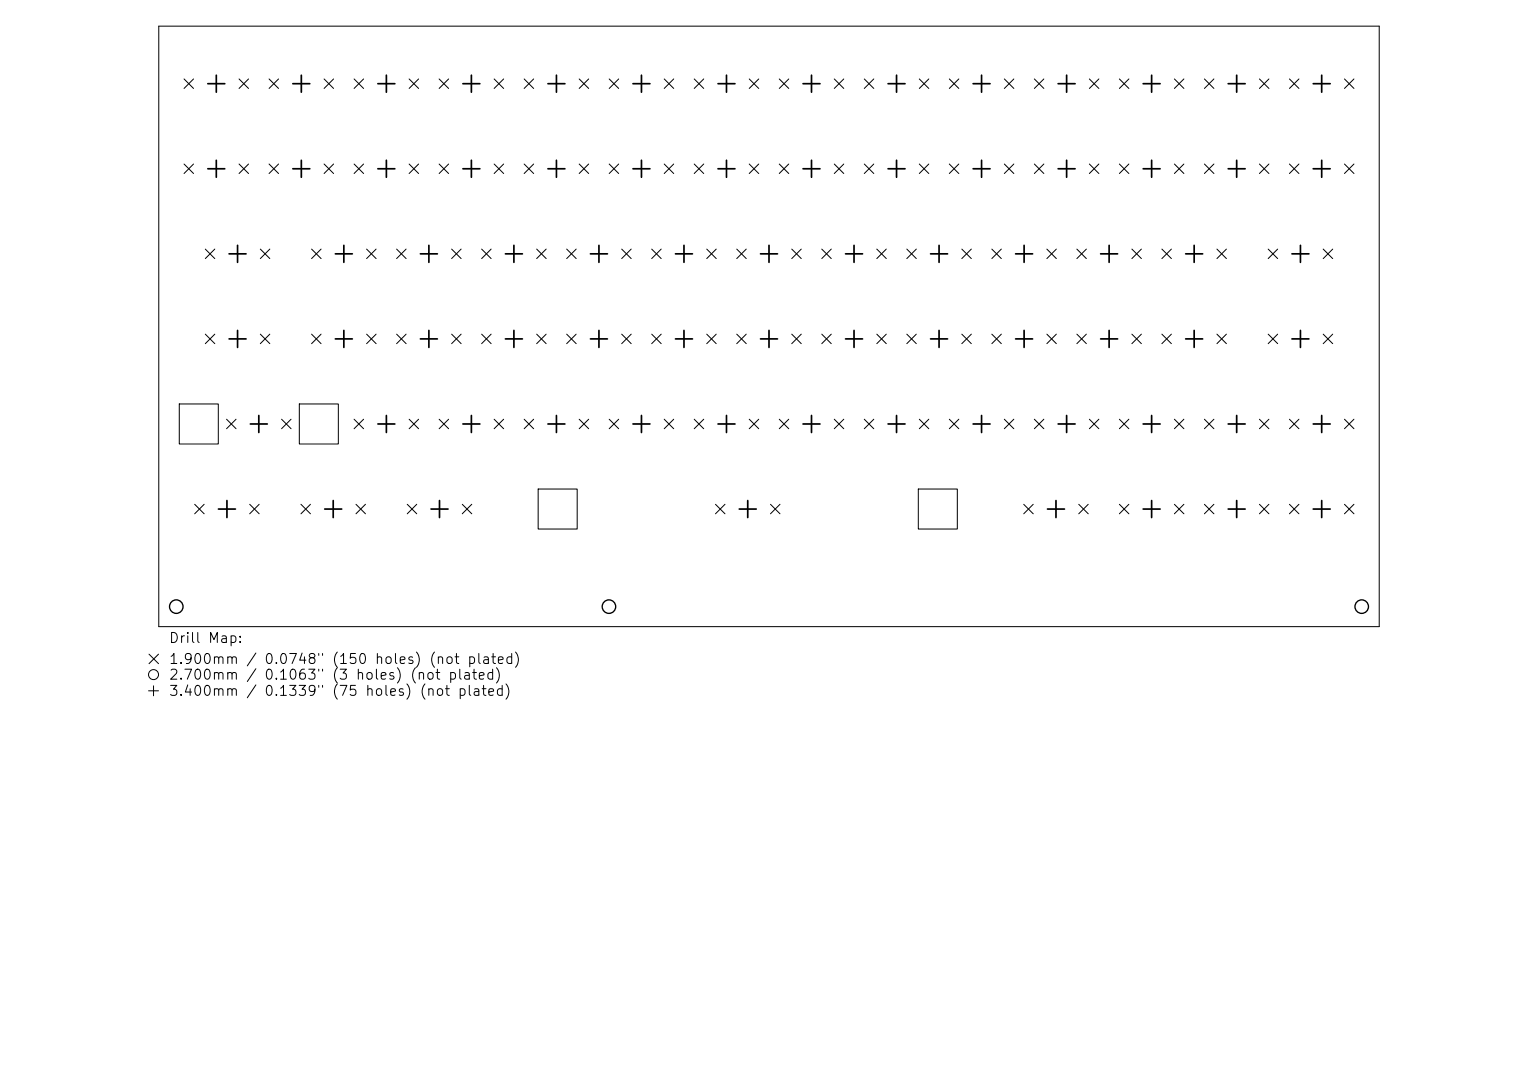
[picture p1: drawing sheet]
<svg xmlns="http://www.w3.org/2000/svg" width="297mm" height="210mm" viewBox="0 0 297 210" stroke-linecap="round" stroke-linejoin="round" font-family="sans-serif">
<defs><g id="words">
<g font-size="1.9">
<text x="32.5" y="124.6">Drill Map:</text>
<text x="32.5" y="128.7">1.900mm / 0.0748&quot; (150 holes) (not plated)</text>
<text x="32.5" y="131.7">2.700mm / 0.1063&quot; (3 holes) (not plated)</text>
<text x="32.5" y="134.8">3.400mm / 0.1339&quot; (75 holes) (not plated)</text>
</g>
</g></defs>
<g fill="none" stroke="#000" stroke-width=".19">
<path d="M30.7 5h235.6v116h-235.6zM35.5 15.2l1.9 1.9M37.4 15.2l-1.9 1.9M46.2 15.2l1.8 1.9M48 15.2l-1.8 1.9M52 15.2l1.8 1.9M53.8 15.2l-1.8 1.9M62.6 15.2l1.8 1.9M64.4 15.2l-1.8 1.9M68.4 15.2l1.8 1.9M70.2 15.2l-1.8 1.9M79 15.2l1.8 1.9"/>
<path d="M80.8 15.2l-1.8 1.9M84.8 15.2l1.8 1.9M86.6 15.2l-1.8 1.9M95.4 15.2l1.9 1.9M97.3 15.2l-1.9 1.9M101.2 15.2l1.9 1.9M103.1 15.2l-1.9 1.9M111.8 15.2l1.9 1.9M113.7 15.2l-1.9 1.9M117.6 15.2l1.9 1.9M119.5 15.2l-1.9 1.9M128.3 15.2l1.8 1.9"/>
<path d="M130.1 15.2l-1.8 1.9M134.1 15.2l1.8 1.9M135.9 15.2l-1.8 1.9M144.7 15.2l1.8 1.9M146.5 15.2l-1.8 1.9M150.5 15.2l1.8 1.9M152.3 15.2l-1.8 1.9M161.1 15.2l1.8 1.9M162.9 15.2l-1.8 1.9M166.9 15.2l1.8 1.9M168.7 15.2l-1.8 1.9M177.5 15.2l1.9 1.9"/>
<path d="M179.4 15.2l-1.9 1.9M183.3 15.2l1.9 1.9M185.2 15.2l-1.9 1.9M193.9 15.2l1.9 1.9M195.8 15.2l-1.9 1.9M199.7 15.2l1.9 1.9M201.6 15.2l-1.9 1.9M210.4 15.2l1.8 1.9M212.2 15.2l-1.8 1.9M216.2 15.2l1.8 1.9M218 15.2l-1.8 1.9M226.8 15.2l1.8 1.9"/>
<path d="M228.6 15.2l-1.8 1.9M232.6 15.2l1.8 1.9M234.4 15.2l-1.8 1.9M243.2 15.2l1.8 1.9M245 15.2l-1.8 1.9M249 15.2l1.8 1.9M250.8 15.2l-1.8 1.9M259.6 15.2l1.9 1.9M261.5 15.2l-1.9 1.9M35.5 31.7l1.9 1.8M37.4 31.7l-1.9 1.8M46.2 31.7l1.8 1.8"/>
<path d="M48 31.7l-1.8 1.8M52 31.7l1.8 1.8M53.8 31.7l-1.8 1.8M62.6 31.7l1.8 1.8M64.4 31.7l-1.8 1.8M68.4 31.7l1.8 1.8M70.2 31.7l-1.8 1.8M79 31.7l1.8 1.8M80.8 31.7l-1.8 1.8M84.8 31.7l1.8 1.8M86.6 31.7l-1.8 1.8M95.4 31.7l1.9 1.8"/>
<path d="M97.3 31.7l-1.9 1.8M101.2 31.7l1.9 1.8M103.1 31.7l-1.9 1.8M111.8 31.7l1.9 1.8M113.7 31.7l-1.9 1.8M117.6 31.7l1.9 1.8M119.5 31.7l-1.9 1.8M128.3 31.7l1.8 1.8M130.1 31.7l-1.8 1.8M134.1 31.7l1.8 1.8M135.9 31.7l-1.8 1.8M144.7 31.7l1.8 1.8"/>
<path d="M146.5 31.7l-1.8 1.8M150.5 31.7l1.8 1.8M152.3 31.7l-1.8 1.8M161.1 31.7l1.8 1.8M162.9 31.7l-1.8 1.8M166.9 31.7l1.8 1.8M168.7 31.7l-1.8 1.8M177.5 31.7l1.9 1.8M179.4 31.7l-1.9 1.8M183.3 31.7l1.9 1.8M185.2 31.7l-1.9 1.8M193.9 31.7l1.9 1.8"/>
<path d="M195.8 31.7l-1.9 1.8M199.7 31.7l1.9 1.8M201.6 31.7l-1.9 1.8M210.4 31.7l1.8 1.8M212.2 31.7l-1.8 1.8M216.2 31.7l1.8 1.8M218 31.7l-1.8 1.8M226.8 31.7l1.8 1.8M228.6 31.7l-1.8 1.8M232.6 31.7l1.8 1.8M234.4 31.7l-1.8 1.8M243.2 31.7l1.8 1.8"/>
<path d="M245 31.7l-1.8 1.8M249 31.7l1.8 1.8M250.8 31.7l-1.8 1.8M259.6 31.7l1.9 1.8M261.5 31.7l-1.9 1.8M39.6 48.1l1.9 1.8M41.5 48.1l-1.9 1.8M50.3 48.1l1.8 1.8M52.1 48.1l-1.8 1.8M60.2 48.1l1.8 1.8M62 48.1l-1.8 1.8M70.8 48.1l1.8 1.8"/>
<path d="M72.6 48.1l-1.8 1.8M76.6 48.1l1.8 1.8M78.4 48.1l-1.8 1.8M87.2 48.1l1.9 1.8M89.1 48.1l-1.9 1.8M93 48.1l1.8 1.8M94.8 48.1l-1.8 1.8M103.6 48.1l1.9 1.8M105.5 48.1l-1.9 1.8M109.4 48.1l1.9 1.8M111.3 48.1l-1.9 1.8M120.1 48.1l1.8 1.8"/>
<path d="M121.9 48.1l-1.8 1.8M125.9 48.1l1.8 1.8M127.7 48.1l-1.8 1.8M136.5 48.1l1.8 1.8M138.3 48.1l-1.8 1.8M142.3 48.1l1.8 1.8M144.1 48.1l-1.8 1.8M152.9 48.1l1.8 1.8M154.7 48.1l-1.8 1.8M158.7 48.1l1.8 1.8M160.5 48.1l-1.8 1.8M169.3 48.1l1.9 1.8"/>
<path d="M171.2 48.1l-1.9 1.8M175.1 48.1l1.8 1.8M176.9 48.1l-1.8 1.8M185.7 48.1l1.9 1.8M187.6 48.1l-1.9 1.8M191.5 48.1l1.9 1.8M193.4 48.1l-1.9 1.8M202.2 48.1l1.8 1.8M204 48.1l-1.8 1.8M208 48.1l1.8 1.8M209.8 48.1l-1.8 1.8M218.6 48.1l1.8 1.8"/>
<path d="M220.4 48.1l-1.8 1.8M224.4 48.1l1.8 1.8M226.2 48.1l-1.8 1.8M235 48.1l1.8 1.8M236.8 48.1l-1.8 1.8M244.9 48.1l1.8 1.8M246.7 48.1l-1.8 1.8M255.5 48.1l1.9 1.8M257.4 48.1l-1.9 1.8M34.6 78h7.6v7.7h-7.6zM39.6 64.5l1.9 1.8M41.5 64.5l-1.9 1.8"/>
<path d="M50.3 64.5l1.8 1.8M52.1 64.5l-1.8 1.8M57.8 78h7.5v7.7h-7.5zM60.2 64.5l1.8 1.8M62 64.5l-1.8 1.8M70.8 64.5l1.8 1.8M72.6 64.5l-1.8 1.8M76.6 64.5l1.8 1.8M78.4 64.5l-1.8 1.8M87.2 64.5l1.9 1.8M89.1 64.5l-1.9 1.8M93 64.5l1.8 1.8"/>
<path d="M94.8 64.5l-1.8 1.8M103.6 64.5l1.9 1.8M105.5 64.5l-1.9 1.8M109.4 64.5l1.9 1.8M111.3 64.5l-1.9 1.8M120.1 64.5l1.8 1.8M121.9 64.5l-1.8 1.8M125.9 64.5l1.8 1.8M127.7 64.5l-1.8 1.8M136.5 64.5l1.8 1.8M138.3 64.5l-1.8 1.8M142.3 64.5l1.8 1.8"/>
<path d="M144.1 64.5l-1.8 1.8M152.9 64.5l1.8 1.8M154.7 64.5l-1.8 1.8M158.7 64.5l1.8 1.8M160.5 64.5l-1.8 1.8M169.3 64.5l1.9 1.8M171.2 64.5l-1.9 1.8M175.1 64.5l1.8 1.8M176.9 64.5l-1.8 1.8M185.7 64.5l1.9 1.8M187.6 64.5l-1.9 1.8M191.5 64.5l1.9 1.8"/>
<path d="M193.4 64.5l-1.9 1.8M202.2 64.5l1.8 1.8M204 64.5l-1.8 1.8M208 64.5l1.8 1.8M209.8 64.5l-1.8 1.8M218.6 64.5l1.8 1.8M220.4 64.5l-1.8 1.8M224.4 64.5l1.8 1.8M226.2 64.5l-1.8 1.8M235 64.5l1.8 1.8M236.8 64.5l-1.8 1.8M244.9 64.5l1.8 1.8"/>
<path d="M246.7 64.5l-1.8 1.8M255.5 64.5l1.9 1.8M257.4 64.5l-1.9 1.8M37.6 97.3l1.8 1.9M39.4 97.3l-1.8 1.9M43.7 80.9l1.9 1.9M45.6 80.9l-1.9 1.9M48.2 97.3l1.9 1.9M50.1 97.3l-1.9 1.9M54.4 80.9l1.8 1.9M56.2 80.9l-1.8 1.9M58.1 97.3l1.9 1.9"/>
<path d="M60 97.3l-1.9 1.9M68.4 80.9l1.8 1.9M68.7 97.3l1.9 1.9M70.2 80.9l-1.8 1.9M70.6 97.3l-1.9 1.9M78.6 97.3l1.9 1.9M79 80.9l1.8 1.9M80.5 97.3l-1.9 1.9M80.8 80.9l-1.8 1.9M84.8 80.9l1.8 1.9M86.6 80.9l-1.8 1.9M89.3 97.3l1.8 1.9"/>
<path d="M91.1 97.3l-1.8 1.9M95.4 80.9l1.9 1.9M97.3 80.9l-1.9 1.9M101.2 80.9l1.9 1.9M103.1 80.9l-1.9 1.9M103.9 94.4h7.6v7.7h-7.6zM111.8 80.9l1.9 1.9M113.7 80.9l-1.9 1.9M117.6 80.9l1.9 1.9M119.5 80.9l-1.9 1.9M128.3 80.9l1.8 1.9M130.1 80.9l-1.8 1.9"/>
<path d="M134.1 80.9l1.8 1.9M135.9 80.9l-1.8 1.9M138.2 97.3l1.8 1.9M140 97.3l-1.8 1.9M144.7 80.9l1.8 1.9M146.5 80.9l-1.8 1.9M148.8 97.3l1.8 1.9M150.5 80.9l1.8 1.9M150.6 97.3l-1.8 1.9M152.3 80.9l-1.8 1.9M161.1 80.9l1.8 1.9M162.9 80.9l-1.8 1.9"/>
<path d="M166.9 80.9l1.8 1.9M168.7 80.9l-1.8 1.9M177.3 94.4h7.6v7.7h-7.6zM177.5 80.9l1.9 1.9M179.4 80.9l-1.9 1.9M183.3 80.9l1.9 1.9M185.2 80.9l-1.9 1.9M193.9 80.9l1.9 1.9M195.8 80.9l-1.9 1.9M197.7 97.3l1.8 1.9M199.5 97.3l-1.8 1.9M199.7 80.9l1.9 1.9"/>
<path d="M201.6 80.9l-1.9 1.9M208.3 97.3l1.8 1.9M210.1 97.3l-1.8 1.9M210.4 80.9l1.8 1.9M212.2 80.9l-1.8 1.9M216.2 80.9l1.8 1.9M216.2 97.3l1.8 1.9M218 80.9l-1.8 1.9M218 97.3l-1.8 1.9M226.8 80.9l1.8 1.9M226.8 97.3l1.8 1.9M228.6 80.9l-1.8 1.9"/>
<path d="M228.6 97.3l-1.8 1.9M232.6 80.9l1.8 1.9M232.6 97.3l1.8 1.9M234.4 80.9l-1.8 1.9M234.4 97.3l-1.8 1.9M243.2 80.9l1.8 1.9M243.2 97.3l1.8 1.9M245 80.9l-1.8 1.9M245 97.3l-1.8 1.9M249 80.9l1.8 1.9M249 97.3l1.8 1.9M250.8 80.9l-1.8 1.9"/>
<path d="M250.8 97.3l-1.8 1.9M259.6 97.3l1.9 1.9M259.6 80.9l1.9 1.9M261.5 80.9l-1.9 1.9M261.5 97.3l-1.9 1.9M28.7 133.3h1.9M28.8 126.3l1.8 1.8M29.6 132.4v1.9M30.6 126.3l-1.8 1.8"/>
<circle cx="29.6" cy="130.2" r=".97"/>
</g>
<g fill="none" stroke="#000" stroke-width=".26">
<circle cx="34" cy="117.1" r="1.3"/>
<circle cx="117.6" cy="117.1" r="1.3"/>
<circle cx="263" cy="117.1" r="1.3"/>
</g>
<g fill="none" stroke="#000" stroke-width=".33">
<path d="M40.1 16.2h3.3M41.8 14.5v3.3M56.5 16.2h3.3M58.2 14.5v3.3M73 16.2h3.3M74.6 14.5v3.3M89.4 16.2h3.3M91 14.5v3.3M105.8 16.2h3.3M107.5 14.5v3.3M122.2 16.2h3.3M123.9 14.5v3.3"/>
<path d="M138.6 16.2h3.3M140.3 14.5v3.3M155.1 16.2h3.3M156.7 14.5v3.3M171.5 16.2h3.3M173.1 14.5v3.3M187.9 16.2h3.3M189.6 14.5v3.3M204.3 16.2h3.3M206 14.5v3.3M220.8 16.2h3.2M222.4 14.5v3.3"/>
<path d="M237.2 16.2h3.3M238.8 14.5v3.3M253.6 16.2h3.3M255.2 14.5v3.3M40.1 32.6h3.3M41.8 30.9v3.3M56.5 32.6h3.3M58.2 30.9v3.3M73 32.6h3.3M74.6 30.9v3.3M89.4 32.6h3.3M91 30.9v3.3"/>
<path d="M105.8 32.6h3.3M107.5 30.9v3.3M122.2 32.6h3.3M123.9 30.9v3.3M138.6 32.6h3.3M140.3 30.9v3.3M155.1 32.6h3.3M156.7 30.9v3.3M171.5 32.6h3.3M173.1 30.9v3.3M187.9 32.6h3.3M189.6 30.9v3.3"/>
<path d="M204.3 32.6h3.3M206 30.9v3.3M220.8 32.6h3.2M222.4 30.9v3.3M237.2 32.6h3.3M238.8 30.9v3.3M253.6 32.6h3.3M255.2 30.9v3.3M44.2 49h3.3M45.9 47.4v3.2M64.8 49h3.2M66.4 47.4v3.2"/>
<path d="M81.2 49h3.3M82.8 47.4v3.2M97.6 49h3.3M99.2 47.4v3.2M114 49h3.3M115.7 47.4v3.2M130.4 49h3.3M132.1 47.4v3.2M146.9 49h3.2M148.5 47.4v3.2M163.3 49h3.3M164.9 47.4v3.2"/>
<path d="M179.7 49h3.3M181.3 47.4v3.2M196.1 49h3.3M197.8 47.4v3.2M212.5 49h3.3M214.2 47.4v3.2M229 49h3.2M230.6 47.4v3.2M249.5 49h3.3M251.1 47.4v3.2M44.2 65.4h3.3M45.9 63.8v3.3"/>
<path d="M64.8 65.4h3.2M66.4 63.8v3.3M81.2 65.4h3.3M82.8 63.8v3.3M97.6 65.4h3.3M99.2 63.8v3.3M114 65.4h3.3M115.7 63.8v3.3M130.4 65.4h3.3M132.1 63.8v3.3M146.9 65.4h3.2M148.5 63.8v3.3"/>
<path d="M163.3 65.4h3.3M164.9 63.8v3.3M179.7 65.4h3.3M181.3 63.8v3.3M196.1 65.4h3.3M197.8 63.8v3.3M212.5 65.4h3.3M214.2 63.8v3.3M229 65.4h3.2M230.6 63.8v3.3M249.5 65.4h3.3M251.1 63.8v3.3"/>
<path d="M42.2 98.3h3.3M43.8 96.6v3.3M48.3 81.8h3.3M50 80.2v3.3M62.7 98.3h3.3M64.3 96.6v3.3M73 81.8h3.3M74.6 80.2v3.3M83.2 98.3h3.3M84.9 96.6v3.3M89.4 81.8h3.3M91 80.2v3.3"/>
<path d="M105.8 81.8h3.3M107.5 80.2v3.3M122.2 81.8h3.3M123.9 80.2v3.3M138.6 81.8h3.3M140.3 80.2v3.3M142.8 98.3h3.2M144.4 96.6v3.3M155.1 81.8h3.3M156.7 80.2v3.3M171.5 81.8h3.3M173.1 80.2v3.3"/>
<path d="M187.9 81.8h3.3M189.6 80.2v3.3M202.3 98.3h3.3M203.9 96.6v3.3M204.3 81.8h3.3M206 80.2v3.3M220.8 98.3h3.2M220.8 81.8h3.2M222.4 80.2v3.3M222.4 96.6v3.3M237.2 98.3h3.3M237.2 81.8h3.3"/>
<path d="M238.8 80.2v3.3M238.8 96.6v3.3M253.6 98.3h3.3M253.6 81.8h3.3M255.2 80.2v3.3M255.2 96.6v3.3"/>
</g>
<use href="#words"/>
</svg>
